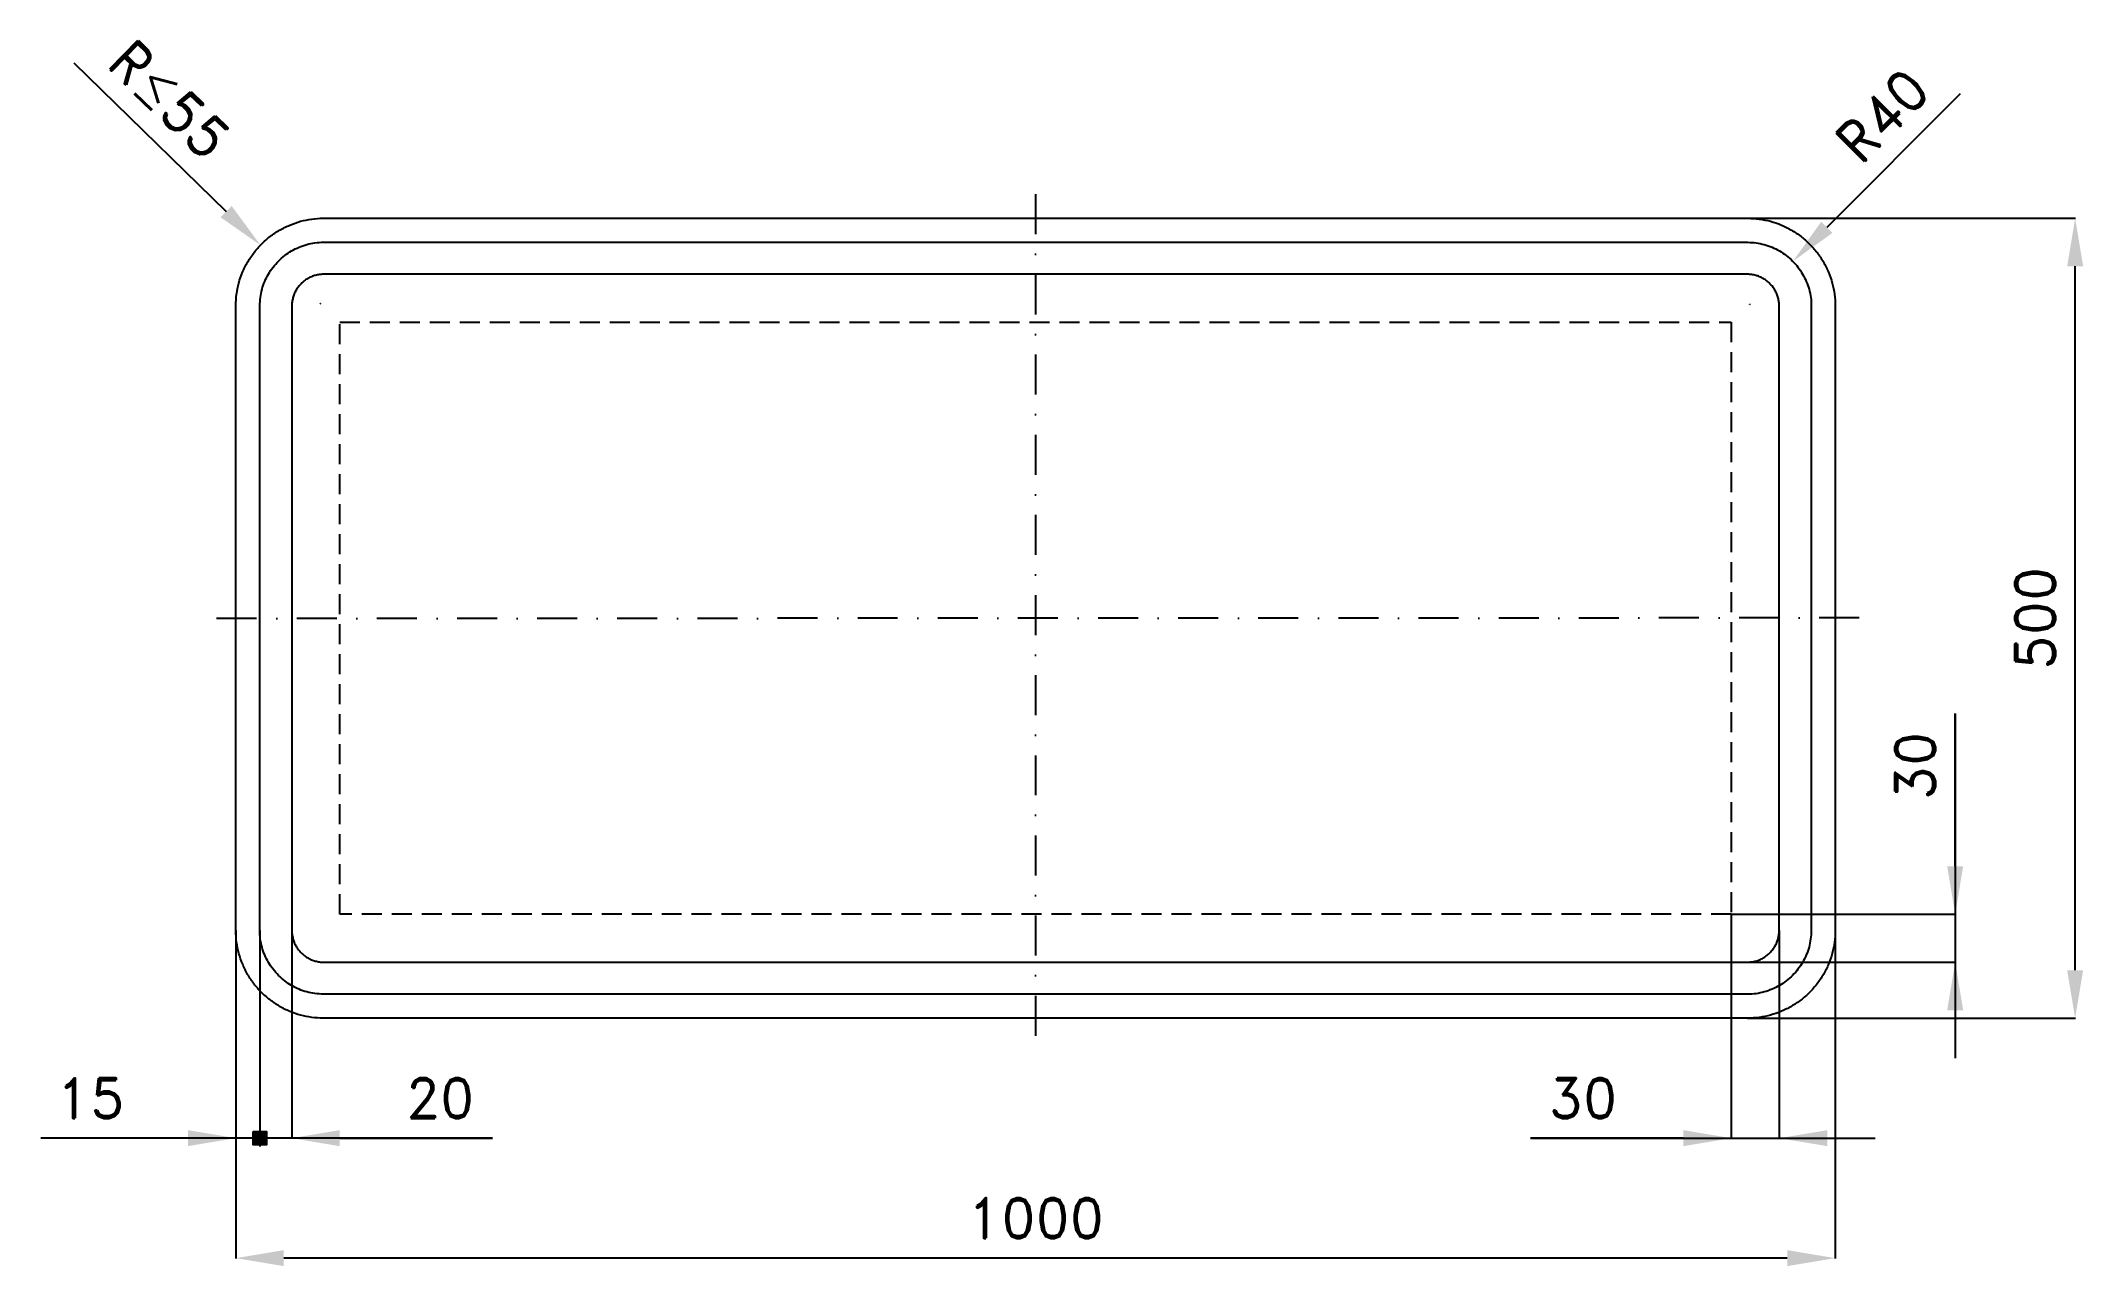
# Model space of a CAD drawing. Header units: millimetres. Extents: x -122 to 1155, y -155 to 611.
import ezdxf

# ---------------------------------------------------------------- set-up
doc = ezdxf.new("R2010")
doc.units = ezdxf.units.MM
doc.header["$LTSCALE"] = 5
doc.linetypes.add('ČERCHOVANÁX2', pattern=[2, 1, -0.5, 0, -0.5])
doc.linetypes.add('ČÁRKOVANÁX2', pattern=[1.5, 1, -0.5])
doc.layers.add('Kóty', color=2, linetype='Continuous')
doc.layers.add('Značka', color=7, linetype='Continuous')
doc.styles.get("Standard").update_dxf_attribs({"font": 'romand.shx', "height": 25})
doc.dimstyles.get("Standard").update_dxf_attribs({"dimtxt": 25, "dimasz": 30, "dimexe": 0.18, "dimexo": 0.0625, "dimgap": 12.5, "dimtad": 1, "dimdec": 0, "dimzin": 0, "dimdsep": 46, "dimtxsty": 'Standard', "dimcen": 0.09, "dimadec": 0, "dimazin": 0, "dimtfac": 1, "dimtdec": 0, "dimtofl": 0, "dimtmove": 0, "dimatfit": 3, "dimfxl": 1, "dimtolj": 1, "dimtzin": 0, "dimarcsym": 0})

# ---------------------------------------------------------------- blocks, each defined once
blk = doc.blocks.new('*D0')
at = {"layer": 'Defpoints', "color": 0, "transparency": 16777216}
for p in [(0, 55), (1000, 55), (0, -150)]:
    blk.add_point(p, dxfattribs=at)
at = {"layer": 'Kóty', "color": 0, "lineweight": -2, "transparency": 16777216}
for p, q in [((0, 54.9), (0, -150.2)), ((1000, 54.9), (1000, -150.2)), ((970, -150), (30, -150))]:
    blk.add_line(p, q, dxfattribs=at)
at = {"layer": 'Kóty', "color": 0, "transparency": 16777216}
for points in [[(30, -145), (30, -155), (0, -150)], [(970, -145), (970, -155), (1000, -150)]]:
    blk.add_solid(points, dxfattribs=at)
at = {"layer": 'Kóty', "color": 0, "transparency": 16777216, "insert": (500, -125), "char_height": 25, "attachment_point": 5}
blk.add_mtext('\\A1;1000', dxfattribs=at)
blk = doc.blocks.new('*D1')
at = {"layer": 'Defpoints', "color": 0, "transparency": 16777216}
for p in [(945, 500), (1150, 500), (945, 0)]:
    blk.add_point(p, dxfattribs=at)
at = {"layer": 'Kóty', "color": 0, "lineweight": -2, "transparency": 16777216}
for p, q in [((945.1, 500), (1150.2, 500)), ((1150, 30), (1150, 470)), ((945.1, 0), (1150.2, 0))]:
    blk.add_line(p, q, dxfattribs=at)
at = {"layer": 'Kóty', "color": 0, "transparency": 16777216}
for points in [[(1145, 470), (1155, 470), (1150, 500)], [(1145, 30), (1155, 30), (1150, 0)]]:
    blk.add_solid(points, dxfattribs=at)
at = {"layer": 'Kóty', "color": 0, "transparency": 16777216, "insert": (1125, 250), "char_height": 25, "attachment_point": 5, "rotation": 90}
blk.add_mtext('\\A1;500', dxfattribs=at)
blk = doc.blocks.new('*D2')
at = {"layer": 'Defpoints', "color": 0, "transparency": 16777216}
for p in [(973.5, 473.1), (946.7, 446.3)]:
    blk.add_point(p, dxfattribs=at)
at = {"layer": 'Kóty', "color": 0, "lineweight": -2, "transparency": 16777216}
for p, q in [((1078.2, 577.8), (994.7, 494.3)), ((946.6, 446.3), (946.8, 446.3)), ((946.7, 446.2), (946.7, 446.4))]:
    blk.add_line(p, q, dxfattribs=at)
at = {"layer": 'Kóty', "color": 0, "transparency": 16777216}
blk.add_solid([(991.2, 497.8), (998.2, 490.8), (973.5, 473.1)], dxfattribs=at)
at = {"layer": 'Kóty', "color": 0, "transparency": 16777216, "insert": (1029.4, 564.3), "char_height": 25, "attachment_point": 5, "rotation": 44.9834}
blk.add_mtext('\\A1;R40', dxfattribs=at)

msp = doc.modelspace()

# ---------------------------------------------------------------- hatches: boundary and pattern name
at = {"layer": 'Kóty'}
h = msp.add_hatch(color=256, dxfattribs=at)
h.dxf.hatch_style = 1
h.paths.add_polyline_path([(10.8, -70.8), (19.2, -70.8), (19.2, -79.2), (10.8, -79.2)])

# ---------------------------------------------------------------- linework, layer by layer
for p, q in [((-101.3, 597.1), (-6, 504.2)), ((52.8, 446.7), (53, 446.7)), ((52.9, 446.6), (52.9, 446.8)), ((1075, 190.5), (1075, -25)), ((1075, 95), (1075, 190.5)), ((935, 64.9), (935, -75.2)), ((935.1, 65), (1075.2, 65)), ((0, 54.9), (0, -75.2)), ((15, 54.9), (15, -80.2)), ((15, 54.9), (15, -80.2)), ((15, 54.9), (15, -80.2)), ((15, 54.9), (15, -80.2)), ((35, 54.9), (35, -75.2)), ((965, 54.9), (965, -75.2)), ((945.1, 35), (1075.2, 35)), ((160.5, -75), (-121.9, -75)), ((65, -75), (160.5, -75)), ((809.5, -75), (1025, -75)), ((905, -75), (809.5, -75))]:
    msp.add_line(p, q, dxfattribs=at)
msp.add_lwpolyline([(10.8, -70.8), (19.2, -70.8), (19.2, -79.2), (10.8, -79.2)], close=True, dxfattribs=at)
for points in [[(-2.6, 507.7), (-9.5, 500.6), (15.4, 483.2)], [(1070, 95), (1080, 95), (1075, 65)], [(1070, 5), (1080, 5), (1075, 35)], [(-30, -70), (-30, -80), (0, -75)], [(65, -70), (65, -80), (35, -75)], [(905, -70), (905, -80), (935, -75)], [(995, -70), (995, -80), (965, -75)]]:
    msp.add_solid(points, dxfattribs=at)
at = {"layer": 'Značka', "color": 6, "linetype": 'ČERCHOVANÁX2', "lineweight": 25, "ltscale": 5}
for p, q in [((500, 515), (500, -15)), ((1015, 250.2), (-15, 249.8))]:
    msp.add_line(p, q, dxfattribs=at)
at = {"layer": 'Značka', "color": 5}
for points in [[(55, 0), (54.8, 0), (54.6, 0, -0.03218), (47.5, 0.5, -0.035443), (40.5, 1.9, -0.036267), (33.7, 4.2, -0.03442), (27.4, 7.4, -0.033722), (21.4, 11.4, -0.034085), (16.1, 16.1, -0.034209), (11.4, 21.4, -0.034229), (7.4, 27.4, -0.034044), (4.3, 33.7, -0.033412), (1.9, 40.5, -0.034127), (0.5, 47.5, -0.036745), (0, 54.6), (0, 54.8), (0, 55), (0, 445), (0, 445.2), (0, 445.4, -0.03218), (0.5, 452.5, -0.035443), (1.9, 459.5, -0.036267), (4.2, 466.3, -0.03442), (7.4, 472.6, -0.033724), (11.4, 478.6, -0.034088), (16.1, 483.9, -0.034206), (21.4, 488.6, -0.034232), (27.4, 492.6, -0.034049), (33.7, 495.7, -0.033416), (40.5, 498.1, -0.034129), (47.5, 499.5, -0.036747), (54.6, 500), (54.8, 500), (55, 500), (945, 500), (945.2, 500), (945.4, 500, -0.032179), (952.5, 499.5, -0.035446), (959.5, 498.1, -0.036264), (966.3, 495.8, -0.034421), (972.6, 492.6, -0.033716), (978.6, 488.6, -0.034086), (983.9, 483.9, -0.034212), (988.6, 478.6, -0.034226), (992.6, 472.6, -0.034042), (995.8, 466.3, -0.033411), (998.1, 459.5, -0.034124), (999.5, 452.5, -0.036743), (1000, 445.4), (1000, 445.2), (1000, 445), (1000, 55), (1000, 54.8), (1000, 54.6, -0.032188), (999.5, 47.5, -0.035446), (998.1, 40.5, -0.036274), (995.8, 33.7, -0.034416), (992.6, 27.4, -0.033728), (988.6, 21.4, -0.034092), (983.9, 16.1, -0.034208), (978.6, 11.4, -0.03423), (972.6, 7.4, -0.034041), (966.3, 4.3, -0.033411), (959.5, 1.9, -0.034128), (952.5, 0.5, -0.036745), (945.4, 0), (945.2, 0), (945, 0), (55, 0)], [(55, 15), (54.8, 15), (54.7, 15, -0.03218), (49.5, 15.4, -0.035444), (44.4, 16.4, -0.036267), (39.5, 18.1, -0.03442), (34.9, 20.4, -0.033721), (30.6, 23.3, -0.034085), (26.7, 26.7, -0.034209), (23.3, 30.6, -0.034229), (20.4, 34.9, -0.034044), (18.1, 39.5, -0.033412), (16.4, 44.4, -0.034127), (15.3, 49.5, -0.036745), (15, 54.7), (15, 54.8), (15, 55), (15, 445), (15, 445.2), (15, 445.3, -0.03218), (15.4, 450.5, -0.035443), (16.4, 455.6, -0.036267), (18.1, 460.5, -0.034424), (20.4, 465.1, -0.033722), (23.3, 469.4, -0.034083), (26.7, 473.3, -0.034209), (30.6, 476.7, -0.034227), (34.9, 479.6, -0.034042), (39.5, 481.9, -0.033411), (44.4, 483.6, -0.034123), (49.5, 484.7, -0.036741), (54.7, 485), (54.8, 485), (55, 485), (945, 485), (945.2, 485), (945.3, 485, -0.032174), (950.5, 484.6, -0.035443), (955.6, 483.6, -0.036265), (960.5, 481.9, -0.034414), (965.1, 479.6, -0.033719), (969.4, 476.7, -0.034082), (973.3, 473.3, -0.034215), (976.7, 469.4, -0.034226), (979.6, 465.1, -0.03405), (981.9, 460.5, -0.033405), (983.6, 455.6, -0.034129), (984.7, 450.5, -0.036741), (985, 445.3), (985, 445.2), (985, 445), (985, 55), (985, 54.8), (985, 54.7, -0.032179), (984.6, 49.5, -0.035442), (983.6, 44.4, -0.03626), (981.9, 39.5, -0.034413), (979.6, 34.9, -0.033721), (976.7, 30.6, -0.034079), (973.3, 26.7, -0.03421), (969.4, 23.3, -0.034232), (965.1, 20.4, -0.034047), (960.5, 18.1, -0.033414), (955.6, 16.4, -0.034126), (950.5, 15.3, -0.036746), (945.3, 15), (945.2, 15), (945, 15), (55, 15)], [(55, 35), (945, 35), (945.1, 35), (945.2, 35, 0.032177), (947.7, 35.2, 0.035444), (950.3, 35.7, 0.036265), (952.7, 36.5, 0.034422), (955, 37.7, 0.03373), (957.2, 39.1, 0.034072), (959.1, 40.9, 0.034204), (960.9, 42.8, 0.034223), (962.3, 45, 0.034048), (963.5, 47.3), (964.3, 49.7), (964.8, 52.3, 0.036741), (965, 54.8), (965, 54.9), (965, 55), (965, 445), (965, 445.1), (965, 445.2, 0.032179), (964.8, 447.7, 0.035443), (964.3, 450.3, 0.036259), (963.5, 452.7, 0.034419), (962.3, 455, 0.033729), (960.9, 457.2, 0.034073), (959.1, 459.1, 0.034191), (957.2, 460.9, 0.034225), (955, 462.3, 0.034056), (952.7, 463.5, 0.033414), (950.3, 464.3, 0.034128), (947.7, 464.8, 0.036743), (945.2, 465), (945.1, 465), (945, 465), (55, 465), (54.9, 465), (54.8, 465, 0.032179), (52.3, 464.8, 0.035442), (49.7, 464.3, 0.036259), (47.3, 463.5, 0.034414), (45, 462.3, 0.03372), (42.8, 460.9, 0.034079), (40.9, 459.1, 0.03421), (39.1, 457.2, 0.034232), (37.7, 455, 0.034046), (36.5, 452.7, 0.033413), (35.7, 450.3, 0.034126), (35.2, 447.7, 0.036744), (35, 445.2), (35, 445.1), (35, 445), (35, 55), (35, 54.9), (35, 54.8, 0.032179), (35.2, 52.3, 0.035443), (35.7, 49.7, 0.036265), (36.5, 47.3, 0.034421), (37.7, 45, 0.033719), (39.1, 42.8, 0.034086), (40.9, 40.9, 0.034208), (42.8, 39.1, 0.034229), (45, 37.7, 0.034044), (47.3, 36.5, 0.033412), (49.7, 35.7, 0.034128), (52.3, 35.2, 0.036744), (54.8, 35), (54.9, 35), (55, 35)]]:
    msp.add_lwpolyline(points, format="xyb", dxfattribs=at)
at = {"layer": 'Značka', "color": 7, "linetype": 'ČÁRKOVANÁX2', "ltscale": 2.5}
msp.add_lwpolyline([(65, 65), (65, 435), (935, 435), (935, 65), (65, 65)], dxfattribs=at)

# ---------------------------------------------------------------- texts
at = {"layer": 'Kóty', "char_height": 25, "attachment_point": 5}
for s, insert, rotation in [('\\A1;R{\\A0;≤}55', (-41.5, 574.3), 315.6957), ('\\A1;30', (1050, 157.7), 90)]:
    msp.add_mtext(s, dxfattribs=dict(at, insert=insert, rotation=rotation))
for s, insert in [('\\A1;15', (-91, -50)), ('\\A1;20', (127.7, -50)), ('\\A1;30', (842.3, -50))]:
    msp.add_mtext(s, dxfattribs=dict(at, insert=insert))

# ---------------------------------------------------------------- dimensions: what is measured, and where the dimension line sits
at = {"layer": 'Kóty'}
dim = msp.add_radius_dim(center=(946.7, 446.3), mpoint=(973.5, 473.1), text='R40', dimstyle='Standard', dxfattribs=at)
dim.commit()
dim.dimension.update_dxf_attribs({"geometry": '*D2', "text_midpoint": (1029.4, 564.3)})
dim = msp.add_linear_dim(base=(1150, 500), p1=(945, 0), p2=(945, 500), angle=90, dimstyle='Standard', dxfattribs=at)
dim.commit()
dim.dimension.update_dxf_attribs({"geometry": '*D1', "text_midpoint": (1125, 250)})
dim = msp.add_linear_dim(base=(0, -150), p1=(1000, 55), p2=(0, 55), dimstyle='Standard', dxfattribs=at)
dim.commit()
dim.dimension.update_dxf_attribs({"geometry": '*D0', "text_midpoint": (500, -125)})

doc.saveas('drawing.dxf')
